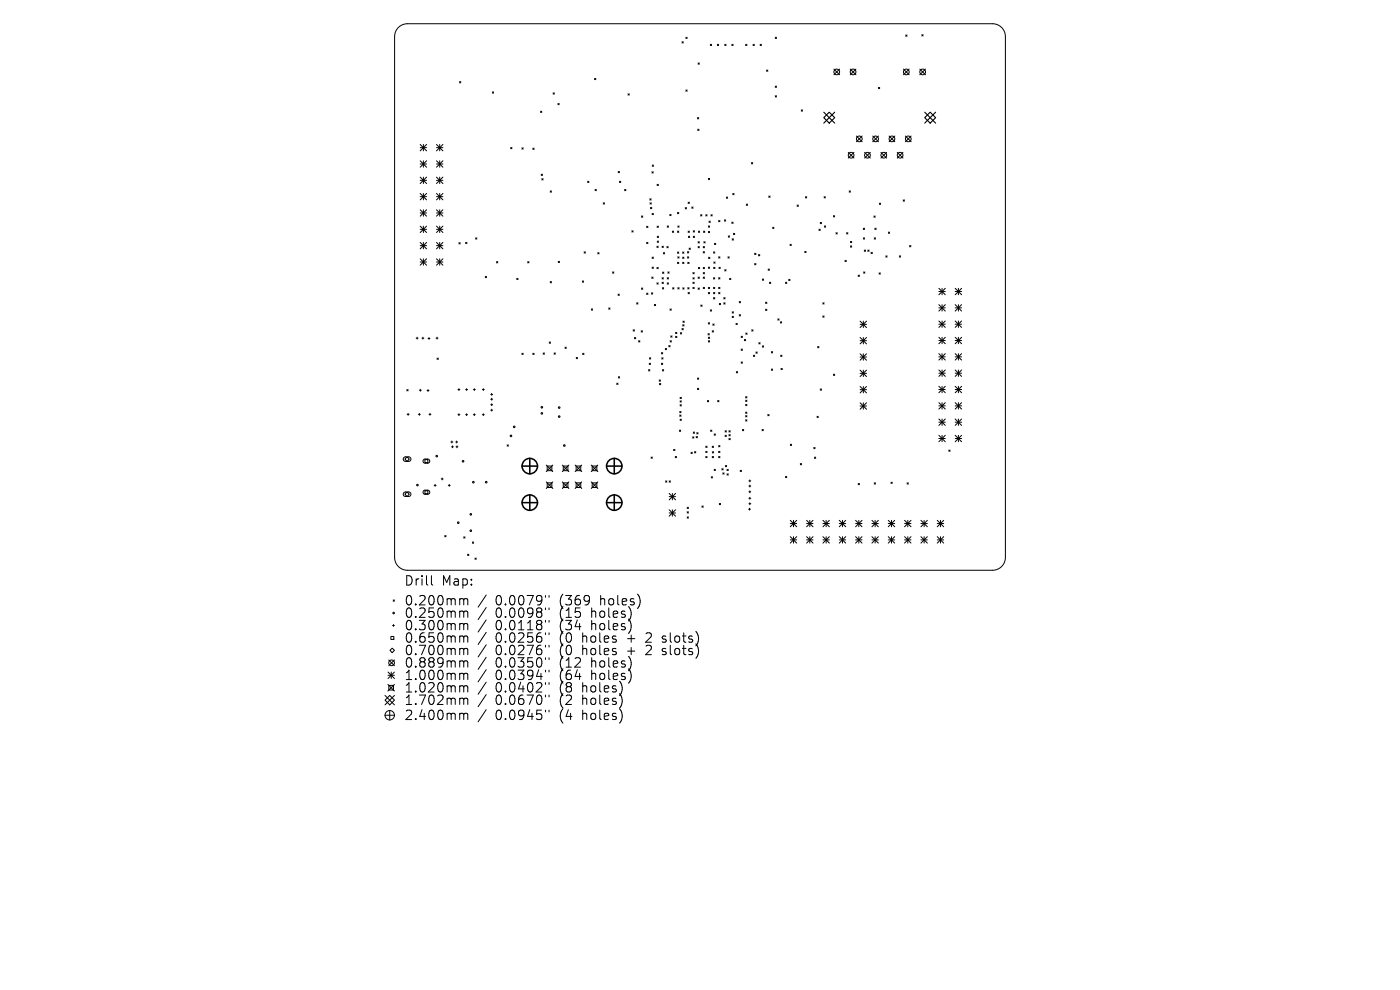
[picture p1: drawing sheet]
<svg xmlns="http://www.w3.org/2000/svg" width="297mm" height="210mm" viewBox="0 0 297 210" stroke-linecap="round" stroke-linejoin="round" font-family="sans-serif">
<defs><g id="words">
<g font-size="2.8">
<text x="85.7" y="124.5">Drill</text>
<text x="93.7" y="124.5">Map:</text>
<text x="85.7" y="128.7">0.200mm</text>
<text x="85.7" y="131.3">0.250mm</text>
<text x="105.1" y="128.7">0.0079&quot;</text>
<text x="105.1" y="131.3">0.0098&quot;</text>
<text x="118.9" y="128.7">(369</text>
<text x="118.9" y="131.3">(15</text>
<text x="125.7" y="131.3">holes)</text>
<text x="127.6" y="128.7">holes)</text>
<text x="85.7" y="134">0.300mm</text>
<text x="85.7" y="136.6">0.650mm</text>
<text x="105.1" y="134">0.0118&quot;</text>
<text x="105.1" y="136.6">0.0256&quot;</text>
<text x="118.9" y="134">(34</text>
<text x="118.9" y="136.6">(0</text>
<text x="123.8" y="136.6">holes</text>
<text x="125.7" y="134">holes)</text>
<text x="133.5" y="136.6">+</text>
<text x="137.7" y="136.6">2</text>
<text x="141.4" y="136.6">slots)</text>
<text x="85.7" y="139.3">0.700mm</text>
<text x="85.7" y="141.9">0.889mm</text>
<text x="105.1" y="139.3">0.0276&quot;</text>
<text x="105.1" y="141.9">0.0350&quot;</text>
<text x="118.9" y="139.3">(0</text>
<text x="118.9" y="141.9">(12</text>
<text x="123.8" y="139.3">holes</text>
<text x="125.7" y="141.9">holes)</text>
<text x="133.5" y="139.3">+</text>
<text x="137.7" y="139.3">2</text>
<text x="141.4" y="139.3">slots)</text>
<text x="85.7" y="144.5">1.000mm</text>
<text x="85.7" y="147.2">1.020mm</text>
<text x="85.7" y="149.8">1.702mm</text>
<text x="105.1" y="144.5">0.0394&quot;</text>
<text x="105.1" y="147.2">0.0402&quot;</text>
<text x="105.1" y="149.8">0.0670&quot;</text>
<text x="118.9" y="144.5">(64</text>
<text x="118.9" y="147.2">(8</text>
<text x="118.9" y="149.8">(2</text>
<text x="123.8" y="147.2">holes)</text>
<text x="123.8" y="149.8">holes)</text>
<text x="125.7" y="144.5">holes)</text>
<text x="85.7" y="153">2.400mm</text>
<text x="105.1" y="153">0.0945&quot;</text>
<text x="118.9" y="153">(4</text>
<text x="123.8" y="153">holes)</text>
</g>
</g></defs>
<g fill="none" stroke="#000" stroke-width=".21">
<path d="M84.5 5.8a2.73 2.73 0 0 1 1.9-.8h124.2a2.73 2.73 0 0 1 2.7 2.8v110.4a2.73 2.73 0 0 1-2.7 2.8h-124.2a2.73 2.73 0 0 1-2.7-2.8v-110.4a2.73 2.73 0 0 1 .8-2zM97.5 17.3l.3 .3M97.8 17.3l-.3 .3M104.4 19.5l.3 .3M104.7 19.5l-.3 .3M117.3 19.7l.3 .3M117.6 19.7l-.3 .3M126.1 16.6l.3 .3M126.4 16.6l-.3 .3M133.2 19.9l.3 .3M133.5 19.9l-.3 .3M144.7 8.9l.3 .2"/>
<path d="M145 8.9l-.3 .2M145.5 7.9l.3 .3M145.5 19.1l.3 .3M145.8 7.9l-.3 .3M145.8 19.1l-.3 .3M148.1 13.4l.3 .2M148.4 13.4l-.3 .2M150.7 9.4l.3 .3M151 9.4l-.3 .3M152.2 9.4l.3 .3M152.5 9.4l-.3 .3M153.8 9.4l.2 .3"/>
<path d="M154 9.4l-.2 .3M155.3 9.4l.2 .3M155.5 9.4l-.2 .3M158.2 9.4l.3 .3M158.5 9.4l-.3 .3M159.8 9.4l.2 .3M160 9.4l-.2 .3M161.3 9.4l.2 .3M161.5 9.4l-.2 .3M162.6 14.9l.3 .2M162.9 14.9l-.3 .2M164.5 7.9l.2 .3"/>
<path d="M164.5 18.3l.2 .2M164.7 7.9l-.2 .3M164.7 18.3l-.2 .2M176.9 14.7l1.2 1.2M178.1 14.7l-1.2 1.2M180.4 14.7l1.2 1.2M181.6 14.7l-1.2 1.2M186.4 18.5l.2 .3M186.6 18.5l-.2 .3M191.7 14.7l1.2 1.2M192.1 7.4l.3 .3M192.4 7.4l-.3 .3"/>
<path d="M192.9 14.7l-1.2 1.2M195.1 14.7l1.2 1.2M195.6 7.4l.2 .2M195.8 7.4l-.2 .2M196.3 14.7l-1.2 1.2M89.1 34.1l1.4 1.4M89.1 30.6l1.4 1.4M89.1 31.3h1.4M89.1 34.8h1.4M89.1 37.6l1.4 1.3M89.1 38.3h1.4M89.8 30.6v1.4"/>
<path d="M89.8 34.1v1.4M89.8 37.6v1.3M90.5 30.6l-1.4 1.4M90.5 34.1l-1.4 1.4M90.5 37.6l-1.4 1.3M92.6 34.1l1.4 1.4M92.6 30.6l1.4 1.4M92.6 37.6l1.4 1.3M92.6 31.3h1.4M92.6 34.8h1.4M92.6 38.3h1.4M93.3 30.6v1.4"/>
<path d="M93.3 34.1v1.4M93.3 37.6v1.3M94 30.6l-1.4 1.4M94 34.1l-1.4 1.4M94 37.6l-1.4 1.3M108.3 31.3l.3 .3M108.6 31.3l-.3 .3M110.7 31.4l.3 .2M111 31.4l-.3 .2M113 31.4l.3 .3M113.3 31.4l-.3 .3M114.7 23.6l.2 .3"/>
<path d="M114.8 37l.3 .2M114.9 23.6l-.2 .3M114.9 37.9l.3 .3M115.1 37l-.3 .2M115.2 37.9l-.3 .3M118.4 21.9l.2 .3M118.6 21.9l-.2 .3M124.7 38.5l.2 .2M124.9 38.5l-.2 .2M131.1 36.4l.3 .2M131.4 36.4l-.3 .2M131.4 38.5l.3 .2"/>
<path d="M131.7 38.5l-.3 .2M138.3 36.4l.3 .3M138.4 35l.2 .3M138.6 36.4l-.3 .3M138.6 35l-.2 .3M139.4 39.1l.3 .3M139.7 39.1l-.3 .3M148 24.9l.2 .3M148 27.4l.3 .3M148.2 24.9l-.2 .3M148.3 27.4l-.3 .3M150.3 37.8l.2 .3"/>
<path d="M150.5 37.8l-.2 .3M159.4 34.5l.3 .3M159.7 34.5l-.3 .3M164.5 20.3l.2 .3M164.7 20.3l-.2 .3M170 23.3l.3 .3M170.3 23.3l-.3 .3M180 32.3l1.2 1.2M181.2 32.3l-1.2 1.2M181.7 28.9l1.2 1.2M182.9 28.9l-1.2 1.2M183.4 32.3l1.2 1.2"/>
<path d="M184.6 32.3l-1.2 1.2M185.2 28.9l1.2 1.2M186.4 28.9l-1.2 1.2M186.9 32.3l1.2 1.2M188.1 32.3l-1.2 1.2M188.6 28.9l1.2 1.2M189.8 28.9l-1.2 1.2M190.3 32.3l1.3 1.2M191.6 32.3l-1.3 1.2M192.1 28.9l1.2 1.2M193.3 28.9l-1.2 1.2M89.1 41l1.4 1.4"/>
<path d="M89.1 41.7h1.4M89.1 44.5l1.4 1.4M89.1 45.2h1.4M89.1 48l1.4 1.3M89.1 48.6h1.4M89.1 51.4l1.4 1.4M89.1 52.1h1.4M89.1 54.9l1.4 1.4M89.1 55.6h1.4M89.8 41v1.4M89.8 44.5v1.4M89.8 48v1.3"/>
<path d="M89.8 51.4v1.4M89.8 54.9v1.4M90.5 41l-1.4 1.4M90.5 44.5l-1.4 1.4M90.5 48l-1.4 1.3M90.5 51.4l-1.4 1.4M90.5 54.9l-1.4 1.4M92.6 41l1.4 1.4M92.6 44.5l1.4 1.4M92.6 41.7h1.4M92.6 45.2h1.4M92.6 51.4l1.4 1.4"/>
<path d="M92.6 48.6h1.4M92.6 54.9l1.4 1.4M92.6 52.1h1.4M92.6 55.6h1.4M92.6 48l1.4 1.3M93.3 41v1.4M93.3 44.5v1.4M93.3 48v1.3M93.3 51.4v1.4M93.3 54.9v1.4M94 41l-1.4 1.4M94 44.5l-1.4 1.4"/>
<path d="M94 48l-1.4 1.3M94 51.4l-1.4 1.4M94 54.9l-1.4 1.4M97.4 51.5l.2 .2M97.6 51.5l-.2 .2M98.8 51.4l.3 .3M99.1 51.4l-.3 .3M100.9 50.5l.3 .2M101.2 50.5l-.3 .2M102.9 58.6l.3 .3M103.2 58.6l-.3 .3M105.3 55.5l.3 .3"/>
<path d="M105.6 55.5l-.3 .3M109.6 59l.3 .3M109.9 59l-.3 .3M111.9 55.5l.3 .3M112.2 55.5l-.3 .3M116.7 40.5l.3 .3M116.7 59.7l.3 .3M117 40.5l-.3 .3M117 59.7l-.3 .3M118.4 55.4l.3 .3M118.7 55.4l-.3 .3M123.5 59.6l.3 .3"/>
<path d="M123.8 59.6l-.3 .3M123.9 53.4l.3 .3M124.2 53.4l-.3 .3M126.2 40.2l.3 .3M126.5 40.2l-.3 .3M126.8 53.6l.3 .3M127.1 53.6l-.3 .3M128 43l.2 .3M128.2 43l-.2 .3M130 57.7l.2 .3M130.2 57.7l-.2 .3M132.5 40.2l.3 .3"/>
<path d="M132.8 40.2l-.3 .3M134 49l.3 .2M134.3 49l-.3 .2M136.1 45.8l.3 .3M136.4 45.8l-.3 .3M137.2 48l.3 .3M137.2 51.4l.3 .3M137.5 48l-.3 .3M137.5 51.4l-.3 .3M137.9 42.2l.2 .2M137.9 43l.3 .3M138 44l.3 .3"/>
<path d="M138.1 42.2l-.2 .2M138.2 43l-.3 .3M138.3 44l-.3 .3M138.3 58.8l.2 .2M138.3 56.7l.3 .2M138.3 45.3l.3 .2M138.3 54.5l.3 .3M138.5 58.8l-.2 .2M138.6 45.3l-.3 .2M138.6 54.5l-.3 .3M138.6 56.7l-.3 .2M139.4 52.2l.2 .3"/>
<path d="M139.4 56.7l.2 .3M139.4 48l.3 .2M139.4 50.1l.3 .3M139.4 51.1l.3 .3M139.6 52.2l-.2 .3M139.6 56.7l-.2 .3M139.7 48l-.3 .2M139.7 50.1l-.3 .3M139.7 51.1l-.3 .3M140.5 52.2l.2 .3M140.5 58.9l.2 .3M140.5 59.9l.2 .2"/>
<path d="M140.6 57.7l.2 .3M140.7 58.9l-.2 .3M140.7 59.9l-.2 .2M140.7 53.6l.3 .3M140.7 52.2l-.2 .3M140.8 57.7l-.2 .3M141 53.6l-.3 .3M141.5 52.3l.2 .3M141.5 58.9l.3 .3M141.5 47.9l.3 .3M141.7 57.7l.3 .3M141.7 52.3l-.2 .3"/>
<path d="M141.8 47.9l-.3 .3M141.8 58.9l-.3 .3M142 57.7l-.3 .3M142.1 45.5l.3 .2M142.4 45.5l-.3 .2M142.6 49l.3 .3M142.9 49l-.3 .3M143.7 53.5l.3 .2M143.7 45.1l.3 .2M143.7 49l.3 .3M143.7 55.6l.3 .3M143.8 54.5l.3 .3"/>
<path d="M143.8 47.9l.3 .3M144 53.5l-.3 .2M144 55.6l-.3 .3M144 45.1l-.3 .2M144 49l-.3 .3M144.1 54.5l-.3 .3M144.1 47.9l-.3 .3M144.8 54.5l.3 .3M144.8 55.6l.3 .3M144.8 53.5l.3 .2M145.1 54.5l-.3 .3M145.1 53.5l-.3 .2"/>
<path d="M145.1 55.6l-.3 .3M145.4 44l.2 .3M145.6 44l-.2 .3M145.8 54.5l.3 .3M145.8 53.4l.3 .3M145.9 55.6l.3 .3M146 42.9l.3 .3M146 49l.3 .3M146 50.1l.3 .3M146.1 54.5l-.3 .3M146.1 53.4l-.3 .3M146.2 55.6l-.3 .3"/>
<path d="M146.2 52.6l.3 .3M146.3 49l-.3 .3M146.3 42.9l-.3 .3M146.3 50.1l-.3 .3M146.5 52.6l-.3 .3M146.8 43.9l.2 .3M147 59.9l.3 .2M147 57.8l.3 .3M147 58.9l.3 .3M147 43.9l-.2 .3M147.1 50.1l.2 .3M147.1 49l.2 .2"/>
<path d="M147.3 57.8l-.3 .3M147.3 58.9l-.3 .3M147.3 59.9l-.3 .2M147.3 50.1l-.2 .3M147.3 49l-.2 .2M148.1 58.8l.3 .2M148.1 51.3l.3 .2M148.1 52.3l.3 .3M148.2 49l.2 .3M148.2 56.7l.2 .3M148.4 51.3l-.3 .2M148.4 52.3l-.3 .3"/>
<path d="M148.4 58.8l-.3 .2M148.4 49l-.2 .3M148.4 56.7l-.2 .3M148.6 45.5l.3 .3M148.9 45.5l-.3 .3M149.2 57.8l.3 .3M149.2 56.7l.3 .3M149.2 53.4l.3 .3M149.2 52.3l.3 .3M149.2 58.8l.3 .2M149.3 49l.2 .3M149.3 51.3l.3 .2"/>
<path d="M149.5 58.8l-.3 .2M149.5 56.7l-.3 .3M149.5 52.3l-.3 .3M149.5 53.4l-.3 .3M149.5 57.8l-.3 .3M149.5 49l-.2 .3M149.6 51.3l-.3 .2M149.7 45.5l.3 .3M150 45.5l-.3 .3M150.3 47.9l.2 .3M150.3 49.1l.2 .3M150.3 56.7l.2 .2"/>
<path d="M150.3 54.6l.3 .2M150.4 46.9l.3 .3M150.5 49.1l-.2 .3M150.5 56.7l-.2 .2M150.5 47.9l-.2 .3M150.6 54.6l-.3 .2M150.7 46.9l-.3 .3M150.8 45.5l.3 .3M151.1 45.5l-.3 .3M151.4 58.9l.2 .3M151.4 53.4l.2 .3M151.4 56.7l.3 .3"/>
<path d="M151.4 55.6l.3 .2M151.6 51.6l.2 .3M151.6 53.4l-.2 .3M151.6 58.9l-.2 .3M151.7 56.7l-.3 .3M151.7 55.6l-.3 .2M151.8 51.6l-.2 .3M152.5 58.9l.2 .3M152.5 54.5l.2 .3M152.5 46.8l.2 .2M152.5 56.7l.3 .3M152.7 46.8l-.2 .2"/>
<path d="M152.7 54.5l-.2 .3M152.7 58.9l-.2 .3M152.8 56.7l-.3 .3M153.7 46.6l.3 .3M153.8 57.2l.2 .3M154 46.6l-.3 .3M154 57.2l-.2 .3M154.1 41.8l.3 .3M154.4 41.8l-.3 .3M154.4 54.5l.3 .3M154.5 50l.3 .3M154.7 54.5l-.3 .3"/>
<path d="M154.8 59l.2 .3M154.8 50l-.3 .3M155 59l-.2 .3M155.3 47.1l.2 .3M155.3 50.7l.3 .2M155.5 41l.2 .3M155.5 47.1l-.2 .3M155.6 50.7l-.3 .2M155.6 49.5l.3 .3M155.7 41l-.2 .3M155.9 49.5l-.3 .3M158.3 43.3l.3 .3"/>
<path d="M158.6 43.3l-.3 .3M160.1 55.9l.3 .3M160.1 53.7l.3 .3M160.4 55.9l-.3 .3M160.4 53.7l-.3 .3M160.9 54l.3 .3M161.2 54l-.3 .3M161.7 59.2l.3 .3M162 59.2l-.3 .3M163 57.1l.2 .2M163.1 41.6l.3 .3M163.2 57.1l-.2 .2"/>
<path d="M163.2 59.9l.3 .2M163.4 41.6l-.3 .3M163.5 59.9l-.3 .2M163.9 48.2l.3 .3M164.2 48.2l-.3 .3M166.6 59.9l.3 .2M166.9 59.9l-.3 .2M167.3 59.3l.3 .2M167.6 59.3l-.3 .2M167.6 51.8l.3 .3M167.9 51.8l-.3 .3M169.1 43.5l.3 .3"/>
<path d="M169.4 43.5l-.3 .3M170.7 53.3l.3 .3M170.9 41.7l.2 .3M171 53.3l-.3 .3M171.1 41.7l-.2 .3M173.7 48.6l.3 .3M174 48.6l-.3 .3M174 47.2l.3 .3M174.3 47.2l-.3 .3M174.8 41.7l.3 .3M174.9 47.9l.3 .3M175.1 41.7l-.3 .3"/>
<path d="M175.2 47.9l-.3 .3M176.8 45.7l.3 .3M177.1 45.7l-.3 .3M177.3 49.4l.3 .2M177.6 49.4l-.3 .2M179.3 55.2l.2 .3M179.5 55.2l-.2 .3M179.6 49.4l.3 .2M179.9 49.4l-.3 .2M180.1 40.5l.3 .3M180.4 51.2l.3 .3M180.4 40.5l-.3 .3"/>
<path d="M180.4 52.2l.3 .2M180.7 51.2l-.3 .3M180.7 52.2l-.3 .2M182.1 58.4l.2 .2M182.3 58.4l-.2 .2M183.1 48.4l.3 .3M183.1 50.5l.3 .2M183.2 57.7l.3 .3M183.4 53l.2 .3M183.4 48.4l-.3 .3M183.4 50.5l-.3 .2M183.5 57.7l-.3 .3"/>
<path d="M183.6 53l-.2 .3M184.1 53l.3 .3M184.4 53l-.3 .3M184.8 53.5l.3 .3M185.1 53.5l-.3 .3M185.4 45.8l.3 .3M185.5 50.5l.2 .2M185.6 48.4l.3 .3M185.7 45.8l-.3 .3M185.7 50.5l-.2 .2M185.9 48.4l-.3 .3M186.5 57.9l.3 .3"/>
<path d="M186.6 43.1l.2 .3M186.8 57.9l-.3 .3M186.8 43.1l-.2 .3M187.9 54.3l.3 .2M188.2 54.3l-.3 .2M188.5 49.2l.2 .3M188.7 49.2l-.2 .3M190.8 54.3l.3 .2M191.1 54.3l-.3 .2M191.6 42.4l.3 .3M191.9 42.4l-.3 .3M193 52.1l.2 .3"/>
<path d="M193.2 52.1l-.2 .3M88.3 71.7h.4M88.5 71.5v.4M89.5 71.7h.4M89.7 71.5v.4M90.8 71.8h.4M91 71.6v.4M92.5 71.7h.4M92.7 76l.3 .2M92.7 71.5v.4M93 76l-.3 .2M110.7 74.9l.3 .3"/>
<path d="M111 74.9l-.3 .3M113 74.9l.3 .3M113.3 74.9l-.3 .3M115.2 74.9l.3 .2M115.5 74.9l-.3 .2M116.5 72.5l.3 .3M116.8 72.5l-.3 .3M117.5 74.9l.3 .2M117.8 74.9l-.3 .2M119.9 73.6l.2 .3M120.1 73.6l-.2 .3M122.2 75.8l.3 .3"/>
<path d="M122.5 75.8l-.3 .3M123.6 74.9l.3 .3M123.9 74.9l-.3 .3M125.5 65.5l.2 .3M125.7 65.5l-.2 .3M129.1 65.3l.3 .3M129.4 65.3l-.3 .3M131.1 62.4l.3 .3M131.2 79.9l.3 .3M131.4 62.4l-.3 .3M131.5 79.9l-.3 .3M134.3 70l.3 .2"/>
<path d="M134.6 70l-.3 .2M134.6 71.6l.3 .3M134.9 71.6l-.3 .3M135.1 64.2l.2 .3M135.3 64.2l-.2 .3M135.5 72.3l.2 .2M135.7 72.3l-.2 .2M136 70.2l.3 .2M136.1 61.1l.3 .3M136.3 70.2l-.3 .2M136.4 61.1l-.3 .3M137.2 62.2l.3 .3"/>
<path d="M137.5 62.2l-.3 .3M137.6 78.4l.3 .3M137.7 77.1l.3 .2M137.8 75.9l.3 .3M137.9 78.4l-.3 .3M138 77.1l-.3 .2M138.1 75.9l-.3 .3M138.2 62.1l.3 .3M138.5 62.1l-.3 .3M138.8 64.6l.3 .2M139.1 64.6l-.3 .2M139.4 60l.2 .3"/>
<path d="M139.6 60l-.2 .3M140.3 77.1l.3 .2M140.3 74.8l.3 .3M140.4 75.9l.3 .3M140.5 61l.3 .3M140.5 78.4l.3 .3M140.6 74.8l-.3 .3M140.6 77.1l-.3 .2M140.7 75.9l-.3 .3M140.8 61l-.3 .3M140.8 78.4l-.3 .3M141.1 73.9l.3 .3"/>
<path d="M141.4 73.9l-.3 .3M141.5 60l.3 .3M141.8 60l-.3 .3M141.9 73.3l.3 .3M142.1 65.5l.3 .3M142.2 73.3l-.3 .3M142.2 72.3l.2 .2M142.3 71.3l.3 .2M142.4 65.5l-.3 .3M142.4 72.3l-.2 .2M142.6 71.3l-.3 .2M142.7 61l.3 .3"/>
<path d="M143 61l-.3 .3M143.3 70.5l.3 .3M143.3 71.3l.3 .3M143.6 70.5l-.3 .3M143.6 71.3l-.3 .3M143.8 61l.3 .3M144.1 61l-.3 .3M144.3 70.6l.3 .2M144.6 70.6l-.3 .2M144.7 69.7l.2 .3M144.8 68.9l.3 .3M144.9 61.1l.2 .2"/>
<path d="M144.9 68.1l.3 .3M144.9 69.7l-.2 .3M145.1 68.9l-.3 .3M145.1 61.1l-.2 .2M145.2 68.1l-.3 .3M145.9 61l.3 .3M146 62l.3 .3M146.2 61l-.3 .3M146.3 62l-.3 .3M147 61l.3 .2M147.3 61l-.3 .2M148.1 61.1l.3 .3"/>
<path d="M148.4 61.1l-.3 .3M148.7 64.7l.2 .3M148.9 64.7l-.2 .3M149.2 61l.3 .2M149.5 61l-.3 .2M150.2 70.8l.3 .2M150.3 68.5l.2 .2M150.3 61l.2 .2M150.3 62l.2 .3M150.3 71.5l.2 .3M150.3 72.3l.2 .2M150.5 70.8l-.3 .2"/>
<path d="M150.5 68.5l-.2 .2M150.5 61l-.2 .2M150.5 62l-.2 .3M150.5 71.5l-.2 .3M150.5 72.3l-.2 .2M150.7 65.7l.3 .3M151 65.7l-.3 .3M151.1 70.2l.3 .2M151.2 68.7l.3 .3M151.4 62l.2 .3M151.4 70.2l-.3 .2M151.4 63.1l.2 .3"/>
<path d="M151.4 61l.2 .2M151.5 68.7l-.3 .3M151.6 62l-.2 .3M151.6 61l-.2 .2M151.6 63.1l-.2 .3M152.5 61l.2 .2M152.5 62l.2 .3M152.6 64.4l.3 .2M152.7 61l-.2 .2M152.7 62l-.2 .3M152.9 64.4l-.3 .2M153.5 64.2l.3 .3"/>
<path d="M153.5 63.1l.3 .3M153.8 63.1l-.3 .3M153.8 64.2l-.3 .3M155.3 66.1l.3 .3M155.3 67.1l.3 .3M155.6 66.1l-.3 .3M155.6 67.1l-.3 .3M156.1 68.6l.3 .3M156.2 78.8l.3 .3M156.4 68.6l-.3 .3M156.5 78.8l-.3 .3M156.8 64l.3 .2"/>
<path d="M156.8 66.8l.3 .2M157.1 64l-.3 .2M157.1 66.8l-.3 .2M157.2 71.3l.3 .3M157.2 74.1l.3 .2M157.2 76.8l.3 .3M157.5 71.3l-.3 .3M157.5 74.1l-.3 .2M157.5 76.8l-.3 .3M157.9 72l.3 .3M158.2 72l-.3 .3M158.2 70.6l.3 .3"/>
<path d="M158.5 70.6l-.3 .3M159.5 70l.3 .2M159.8 70l-.3 .2M159.8 75.3l.3 .3M160.1 75.3l-.3 .3M160.4 74.7l.2 .2M160.6 74.7l-.2 .2M161 72.7l.3 .3M161.3 72.7l-.3 .3M161.7 73.4l.3 .2M162 73.4l-.3 .2M162.4 65.6l.3 .3"/>
<path d="M162.4 64.1l.3 .3M162.7 64.1l-.3 .3M162.7 65.6l-.3 .3M163.6 74.6l.3 .3M163.6 78.3l.3 .3M163.9 74.6l-.3 .3M163.9 78.3l-.3 .3M165 67.6l.3 .3M165.3 67.6l-.3 .3M165.6 68.3l.2 .2M165.6 75.3l.3 .3M165.7 78.1l.3 .3"/>
<path d="M165.8 68.3l-.2 .2M165.9 75.3l-.3 .3M166 78.1l-.3 .3M173.5 73.5l.2 .3M173.7 73.5l-.2 .3M174.6 64.2l.2 .3M174.6 67l.2 .3M174.8 64.2l-.2 .3M174.8 67l-.2 .3M176.8 79.4l.3 .2M177.1 79.4l-.3 .2M182.5 68.1l1.3 1.4"/>
<path d="M182.5 68.8h1.3M182.5 71.6l1.3 1.4M182.5 72.3h1.3M182.5 75.1l1.3 1.3M182.5 75.7h1.3M182.5 78.5l1.3 1.4M182.5 79.2h1.3M183.1 68.1v1.4M183.1 71.6v1.4M183.1 75.1v1.3M183.1 78.5v1.4M183.8 68.1l-1.3 1.4"/>
<path d="M183.8 71.6l-1.3 1.4M183.8 75.1l-1.3 1.3M183.8 78.5l-1.3 1.4M199.2 68.1l1.3 1.4M199.2 68.8h1.3M199.2 79.2h1.3M199.2 61.2l1.3 1.3M199.2 61.8h1.3M199.2 64.6l1.3 1.4M199.2 65.3h1.3M199.2 71.6l1.3 1.3M199.2 72.2h1.3"/>
<path d="M199.2 75l1.3 1.4M199.2 75.7h1.3M199.2 78.5l1.3 1.3M199.9 61.2v1.3M199.9 64.6v1.4M199.9 68.1v1.4M199.9 71.6v1.3M199.9 75v1.4M199.9 78.5v1.3M200.5 61.2l-1.3 1.3M200.5 64.6l-1.3 1.4M200.5 68.1l-1.3 1.4"/>
<path d="M200.5 71.6l-1.3 1.3M200.5 75l-1.3 1.4M200.5 78.5l-1.3 1.3M202.6 61.2l1.4 1.3M202.6 71.6l1.4 1.3M202.6 68.8h1.4M202.6 79.2h1.4M202.6 64.6l1.4 1.4M202.6 61.8h1.4M202.6 68.1l1.4 1.4M202.6 65.3h1.4M202.6 75l1.4 1.4"/>
<path d="M202.6 72.2h1.4M202.6 78.5l1.4 1.3M202.6 75.7h1.4M203.3 61.2v1.3M203.3 64.6v1.4M203.3 68.1v1.4M203.3 71.6v1.3M203.3 75v1.4M203.3 78.5v1.3M204 61.2l-1.4 1.3M204 64.6l-1.4 1.4M204 68.1l-1.4 1.4"/>
<path d="M204 71.6l-1.4 1.3M204 75l-1.4 1.4M204 78.5l-1.4 1.3M85.7 97.1l.3-.2h.9l.2 .3 .1 .4-.4 .3-.9-.1-.3-.3zM85.9 97.4l.5-.5 .4 .5-.4 .5zM86.3 82.6l.3 .3M86.4 87.9h.4M86.6 82.6l-.3 .3M86.6 87.7v.4M88.8 87.9h.4M89 87.7v.4M89 82.8h.4"/>
<path d="M89.2 82.6v.4M89.9 97.5l1-.1 .2 .2v.4l-.3 .2h-.8l-.3-.3zM90.1 97.5h.7v.6h-.7zM90.6 82.8h.4M90.8 82.6v.5M91 87.9h.4M91.2 87.7v.4M95.6 93.8h.5M95.8 94.8h.4M95.9 93.6v.4M96 94.6v.4M96.7 93.8h.4"/>
<path d="M96.7 94.8h.4M96.9 93.6v.4M96.9 94.6v.4M97.1 82.6h.5M97.1 88h.5M97.4 82.4v.4M97.4 87.8v.4M98.8 82.6h.4M98.8 88h.4M99 82.4v.4M99 87.8v.4M100.4 82.6h.4"/>
<path d="M100.4 88h.4M100.6 82.4v.4M100.6 87.8v.4M102.3 82.6h.4M102.3 88h.4M102.5 82.4v.4M102.5 87.8v.4M104.1 83.7h.4M104.1 84.7h.4M104.1 85.8h.4M104.1 87h.4M104.3 83.5v.4"/>
<path d="M104.3 84.5v.4M104.3 85.6v.5M104.3 86.8v.4M107.6 94.4l.3 .2M107.9 94.4l-.3 .2M115.9 98.7l1.4 1.3M116.1 98.9h1v.9h-1zM117.3 98.7l-1.4 1.3M119.3 98.7l1.4 1.3M119.5 98.9h1v.9h-1zM120.7 98.7l-1.4 1.3M122 98.7l1.4 1.3"/>
<path d="M122.2 98.9h1v.9h-1zM123.4 98.7l-1.4 1.3M125.4 98.7l1.4 1.3M125.6 98.9h1v.9h-1zM126.8 98.7l-1.4 1.3M130.8 81.3l.3 .3M131.1 81.3l-.3 .3M138.1 97l.3 .2M138.4 97l-.3 .2M139.8 80.6l.3 .3M139.9 81.3l.3 .3M140.1 80.6l-.3 .3"/>
<path d="M140.2 81.3l-.3 .3M142.9 95.3l.3 .3M143.2 95.3l-.3 .3M143.2 96.8l.3 .3M143.5 96.8l-.3 .3M144.1 91.2l.3 .3M144.2 87.3l.3 .3M144.2 88l.3 .3M144.3 85l.2 .3M144.3 84.3l.2 .3M144.3 85.8l.2 .3M144.3 88.9l.2 .3"/>
<path d="M144.4 91.2l-.3 .3M144.5 87.3l-.3 .3M144.5 88l-.3 .3M144.5 84.3l-.2 .3M144.5 85l-.2 .3M144.5 85.8l-.2 .3M144.5 88.9l-.2 .3M146.6 95.9l.3 .3M146.9 95.9l-.3 .3M146.9 92.7l.3 .2M147.1 91.6l.2 .3M147.2 92.7l-.3 .2"/>
<path d="M147.3 91.6l-.2 .3M147.3 95.8l.3 .3M147.6 95.8l-.3 .3M147.7 92.6l.3 .3M147.8 91.8l.3 .3M148 92.6l-.3 .3M148 80.2l.2 .3M148 82.4l.2 .2M148.1 91.8l-.3 .3M148.2 80.2l-.2 .3M148.2 82.4l-.2 .2M149.7 96.8l.3 .3"/>
<path d="M149.7 94.6l.3 .3M149.7 95.7l.3 .3M150 94.6l-.3 .3M150 95.7l-.3 .3M150 96.8l-.3 .3M150.1 85l.2 .2M150.3 85l-.2 .2M150.8 91.2l.2 .3M151 91.2l-.2 .3M151.1 96.8l.3 .3M151.1 94.6l.3 .3M151.1 95.8l.3 .3"/>
<path d="M151.4 94.6l-.3 .3M151.4 96.8l-.3 .3M151.4 95.8l-.3 .3M151.5 92.1l.3 .2M151.5 99.6l.3 .2M151.8 92.1l-.3 .2M151.8 99.6l-.3 .2M152.3 85l.2 .2M152.5 94.5l.2 .3M152.5 95.7l.2 .3M152.5 96.8l.2 .3M152.5 85l-.2 .2"/>
<path d="M152.7 94.5l-.2 .3M152.7 95.7l-.2 .3M152.7 96.8l-.2 .3M153.1 99.4l.3 .3M153.4 99.4l-.3 .3M153.8 91.4l.3 .2M153.8 92.3l.3 .3M153.9 98.7l.3 .3M154.1 91.4l-.3 .2M154.1 92.3l-.3 .3M154.2 98.7l-.3 .3M154.2 99.6l.3 .2"/>
<path d="M154.5 99.6l-.3 .2M154.6 91.4l.3 .2M154.6 92.2l.3 .3M154.6 93l.3 .3M154.9 91.4l-.3 .2M154.9 92.2l-.3 .3M154.9 93l-.3 .3M157 99.8l.3 .2M157.3 99.8l-.3 .2M157.5 91.1l.3 .3M157.8 91.1l-.3 .3M158.2 84.9l.3 .3"/>
<path d="M158.2 84.1l.3 .3M158.2 85.8l.3 .3M158.2 87.4l.3 .3M158.2 88.2l.3 .2M158.2 89.1l.3 .2M158.5 84.1l-.3 .3M158.5 84.9l-.3 .3M158.5 85.8l-.3 .3M158.5 87.4l-.3 .3M158.5 88.2l-.3 .2M158.5 89.1l-.3 .2M161.7 91.1l.2 .3"/>
<path d="M161.9 91.1l-.2 .3M162.9 87.9l.3 .3M163.2 87.9l-.3 .3M167.7 94.2l.2 .3M167.9 94.2l-.2 .3M169.8 98.3l.3 .3M170.1 98.3l-.3 .3M172.6 94.9l.3 .3M172.8 97l.3 .2M172.9 94.9l-.3 .3M173.1 97l-.3 .2M173.3 88.3l.3 .3"/>
<path d="M173.6 88.3l-.3 .3M174 82.5l.3 .3M174.3 82.5l-.3 .3M182.5 85.4l1.3 1.4M182.5 82l1.3 1.3M182.5 82.7h1.3M182.5 86.1h1.3M183.1 82v1.3M183.1 85.4v1.4M183.8 82l-1.3 1.3M183.8 85.4l-1.3 1.4M199.2 92.3l1.3 1.4"/>
<path d="M199.2 82.6h1.3M199.2 81.9l1.3 1.4M199.2 85.4l1.3 1.4M199.2 86.1h1.3M199.2 88.9l1.3 1.3M199.2 89.6h1.3M199.2 93h1.3M199.9 81.9v1.4M199.9 85.4v1.4M199.9 88.9v1.3M199.9 92.3v1.4M200.5 81.9l-1.3 1.4"/>
<path d="M200.5 85.4l-1.3 1.4M200.5 88.9l-1.3 1.3M200.5 92.3l-1.3 1.4M201.3 95.5l.3 .2M201.6 95.5l-.3 .2M202.6 82.6h1.4M202.6 81.9l1.4 1.4M202.6 85.4l1.4 1.4M202.6 88.9l1.4 1.3M202.6 86.1h1.4M202.6 92.3l1.4 1.4M202.6 89.6h1.4"/>
<path d="M202.6 93h1.4M203.3 81.9v1.4M203.3 85.4v1.4M203.3 88.9v1.3M203.3 92.3v1.4M204 81.9l-1.4 1.4M204 85.4l-1.4 1.4M204 88.9l-1.4 1.3M204 92.3l-1.4 1.4M85.7 104.5l.3-.1h.9l.2 .2 .1 .4-.4 .3h-.9l-.3-.4zM85.9 104.8l.5-.4 .4 .4-.4 .5zM89.9 104.1l1-.1 .2 .2v.4l-.3 .2h-.8l-.2-.3z"/>
<path d="M90.1 104.1h.7v.6h-.7zM92.1 103h.4M92.3 102.8v.4M93.6 101.6h.4M93.8 101.4v.4M94.4 113.6l.2 .3M94.6 113.6l-.2 .3M95.1 103h.4M95.3 102.8v.4M98.4 113.9l.2 .3M98.6 113.9l-.2 .3M99.2 117.6l.3 .2"/>
<path d="M99.5 117.6l-.3 .2M100.2 115l.3 .2M100.5 115l-.3 .2M100.8 118.4l.2 .3M101 118.4l-.2 .3M115.9 102.2l1.4 1.4M116.1 102.4h1v1h-1zM117.3 102.2l-1.4 1.4M119.3 102.2l1.4 1.4M119.5 102.4h1v1h-1zM120.7 102.2l-1.4 1.4M122 102.2l1.4 1.4"/>
<path d="M122.2 102.4h1v1h-1zM123.4 102.2l-1.4 1.4M125.4 102.2l1.4 1.4M125.6 102.4h1v1h-1zM126.8 102.2l-1.4 1.4M141.2 102l.3 .3M141.5 102l-.3 .3M142 102l.2 .3M142 105.4h1.3M142 104.7l1.3 1.3M142 108.1l1.3 1.4M142 108.8h1.3"/>
<path d="M142.2 102l-.2 .3M142.6 104.7v1.3M142.6 108.1v1.4M143.3 104.7l-1.3 1.3M143.3 108.1l-1.3 1.4M145.8 107.6l.2 .3M145.8 108.6l.2 .2M145.8 109.6l.2 .3M146 107.6l-.2 .3M146 108.6l-.2 .2M146 109.6l-.2 .3M148.9 107.3l.3 .3"/>
<path d="M149.2 107.3l-.3 .3M150.9 101.1l.3 .3M151.2 101.1l-.3 .3M152.6 106.8l.3 .3M152.9 106.8l-.3 .3M153.3 100.3l.3 .3M153.6 100.3l-.3 .3M154.2 100.5l.3 .3M154.5 100.5l-.3 .3M158.8 108h.4M158.9 102h.4M158.9 103.1h.4"/>
<path d="M158.9 104.3h.4M158.9 105.7h.4M158.9 106.9h.4M159 107.8v.4M159.1 101.8v.4M159.1 102.9v.4M159.1 104.1v.4M159.1 105.5v.4M159.1 106.6v.5M166.6 101.1l.3 .2M166.9 101.1l-.3 .2M167.7 110.4l1.3 1.3"/>
<path d="M167.7 111.1h1.3M167.7 113.8l1.3 1.4M167.7 114.5h1.3M168.3 110.4v1.3M168.3 113.8v1.4M169 110.4l-1.3 1.3M169 113.8l-1.3 1.4M171.1 113.8l1.4 1.4M171.1 111.1h1.4M171.1 114.5h1.4M171.1 110.4l1.4 1.3M171.8 110.4v1.3"/>
<path d="M171.8 113.8v1.4M172.5 110.4l-1.4 1.3M172.5 113.8l-1.4 1.4M174.6 111.1h1.3M174.6 114.5h1.3M174.6 113.8l1.3 1.4M174.6 110.4l1.3 1.3M175.3 110.4v1.3M175.3 113.8v1.4M175.9 110.4l-1.3 1.3M175.9 113.8l-1.3 1.4M178 111.1h1.4"/>
<path d="M178 114.5h1.4M178 110.4l1.4 1.3M178 113.8l1.4 1.4M178.7 110.4v1.3M178.7 113.8v1.4M179.4 110.4l-1.4 1.3M179.4 113.8l-1.4 1.4M181.5 110.4l1.4 1.3M181.5 111.1h1.4M181.5 114.5h1.4M181.5 113.8l1.4 1.4M182.1 102.6l.2 .2"/>
<path d="M182.2 110.4v1.3M182.2 113.8v1.4M182.3 102.6l-.2 .2M182.9 110.4l-1.4 1.3M182.9 113.8l-1.4 1.4M185 113.8l1.3 1.4M185 111.1h1.3M185 114.5h1.3M185 110.4l1.3 1.3M185.5 102.4l.2 .3M185.7 110.4v1.3M185.7 113.8v1.4"/>
<path d="M185.7 102.4l-.2 .3M186.3 110.4l-1.3 1.3M186.3 113.8l-1.3 1.4M188.4 110.4l1.4 1.3M188.4 111.1h1.4M188.4 114.5h1.4M188.4 113.8l1.4 1.4M189 102.3l.3 .3M189.1 110.4v1.3M189.1 113.8v1.4M189.3 102.3l-.3 .3M189.8 110.4l-1.4 1.3"/>
<path d="M189.8 113.8l-1.4 1.4M191.9 113.8l1.4 1.4M191.9 111.1h1.4M191.9 114.5h1.4M191.9 110.4l1.4 1.3M192.4 102.4l.3 .3M192.6 110.4v1.3M192.6 113.8v1.4M192.7 102.4l-.3 .3M193.3 110.4l-1.4 1.3M193.3 113.8l-1.4 1.4M195.4 111.1h1.3"/>
<path d="M195.4 114.5h1.3M195.4 113.8l1.3 1.4M195.4 110.4l1.3 1.3M196 110.4v1.3M196 113.8v1.4M196.7 110.4l-1.3 1.3M196.7 113.8l-1.3 1.4M198.8 110.4l1.4 1.3M198.8 111.1h1.4M198.8 114.5h1.4M198.8 113.8l1.4 1.4M199.5 110.4v1.3"/>
<path d="M199.5 113.8v1.4M200.2 110.4l-1.4 1.3M200.2 113.8l-1.4 1.4M82.5 140l1.2 1.2M82.9 135h.6v.6h-.6zM83.2 137.5l.5 .5-.5 .4-.5-.4zM83.3 132.7h.4M83.4 127.3l.3 .2M83.5 132.5v.4M83.7 127.3l-.3 .2M83.7 140l-1.2 1.2M91.5 122.1v1.7l.3 .3"/>
<path d="M97.8 127h.3l.3 .3M97.8 129.6h.3l.3 .3M97.8 132.3h.3l.3 .3M97.8 134.9h.3l.3 .3M97.8 137.5h.3l.3 .3M98.4 127.3l.3-.3 .4 .1 .1 1.2M98.4 127.3v1M98.4 129.9v1.1M98.4 132.6v1M98.4 135.2v1M98.4 137.8v1.1M98.4 129.9l.3-.3 .4 .1 .1 1.3"/>
<path d="M98.4 132.6l.3-.3 .4 .1 .1 1.2M98.4 135.2l.3-.3 .4 .1 .1 1.2M98.4 137.8l.3-.3 .4 .1 .1 1.3M103.1 126.2l-1.7 2.6M103.1 128.9l-1.7 2.5M103.1 131.5l-1.7 2.6M103.1 134.1l-1.7 2.6M103.1 136.8l-1.7 2.6M103.1 139.4l-1.7 2.6M115.7 126.3v.4M115.7 129v.3M115.7 131.6v.4"/>
<path d="M115.7 134.2v.4M115.7 136.9v.4M115.7 139.5v.4M116.5 126.3v.4M116.5 129v.3M116.5 131.6v.4M116.5 134.2v.4M116.5 136.9v.4M116.5 139.5v.4M140.5 136.1l.2 .1M140.5 138.8l.2 .1M140.6 135v.5"/>
<path d="M140.6 137.6v.5M81.7 148.5l1-1 1 1-1 1zM81.7 147.5l2 2M81.7 151.7h2M82.3 145.2l1.4 1.4M82.3 142.6l1.4 1.3M82.3 143.2h1.4M82.5 145.4h1v1h-1zM82.7 150.7v2M83 142.6v1.3M83.7 145.2l-1.4 1.4M83.7 142.6l-1.4 1.3"/>
<path d="M83.7 147.5l-2 2M97.8 140.2h.3l.3 .3M97.8 142.8h.3l.3 .3M97.8 145.5l.5 .1 .1 .2M97.8 148.1h.3l.3 .3M97.8 151.3h.3l.3 .3M98.4 140.5v1M98.4 143.1v1.1M98.4 145.8v1M98.4 148.4v1M98.4 151.6v1M98.4 140.5l.3-.3 .4 .1 .1 1.2"/>
<path d="M98.4 143.1l.3-.3 .4 .1 .1 1.3M98.4 145.8l.3-.3 .4 .1 .1 1.2M98.4 148.4l.3-.3 .4 .1 .1 1.2M98.4 151.6l.3-.3 .4 .1 .1 1.2M103.1 142.1l-1.7 2.5M103.1 144.7l-1.7 2.6M103.1 147.3l-1.7 2.6M103.1 150.5l-1.7 2.6M115.7 142.2v.3M115.7 144.8v.4M115.7 147.4v.4M115.7 150.6v.4"/>
<path d="M116.5 142.2v.3M116.5 144.8v.4M116.5 147.4v.4M116.5 150.6v.4"/>
<circle cx="177.5" cy="15.3" r=".61"/>
<circle cx="181" cy="15.3" r=".61"/>
<circle cx="192.3" cy="15.3" r=".61"/>
<circle cx="195.7" cy="15.3" r=".61"/>
<circle cx="180.6" cy="32.9" r=".61"/>
<circle cx="182.3" cy="29.5" r=".61"/>
<circle cx="184" cy="32.9" r=".61"/>
<circle cx="185.8" cy="29.5" r=".61"/>
<circle cx="187.5" cy="32.9" r=".61"/>
<circle cx="189.2" cy="29.5" r=".61"/>
<circle cx="191" cy="32.9" r=".61"/>
<circle cx="192.7" cy="29.5" r=".61"/>
<circle cx="92.6" cy="96.8" r=".17"/>
<circle cx="98.2" cy="97.9" r=".17"/>
<circle cx="108.4" cy="92.5" r=".17"/>
<circle cx="109.1" cy="90.6" r=".17"/>
<circle cx="114.9" cy="86.4" r=".17"/>
<circle cx="114.9" cy="87.7" r=".17"/>
<circle cx="118.6" cy="88.4" r=".17"/>
<circle cx="118.6" cy="86.5" r=".17"/>
<circle cx="119.7" cy="94.5" r=".17"/>
<circle cx="88.6" cy="102.9" r=".17"/>
<circle cx="97.2" cy="110.9" r=".17"/>
<circle cx="99.9" cy="112.6" r=".17"/>
<circle cx="99.9" cy="109.1" r=".17"/>
<circle cx="100.4" cy="102.3" r=".17"/>
<circle cx="103.1" cy="102.3" r=".17"/>
<circle cx="83.5" cy="130" r=".17"/>
<circle cx="82.7" cy="151.7" r="1"/>
<circle cx="83.1" cy="140.6" r=".61"/>
</g>
<path d="M174.8 23.8l2.3 2.3M175.9 23.8l1.2 1.2-1.2 1.1-1.1-1.1zM177.1 23.8l-2.3 2.3M196.2 23.8l2.3 2.3M197.3 23.8l1.2 1.2-1.2 1.1-1.1-1.1zM198.5 23.8l-2.3 2.3" fill="none" stroke="#000" stroke-width=".23"/>
<g fill="none" stroke="#000" stroke-width=".33">
<path d="M110.8 98.9h3.2M112.4 97.2v3.3M128.7 98.9h3.2M130.3 97.2v3.3M110.8 106.6h3.2M112.4 105v3.3M128.7 106.6h3.2M130.3 105v3.3"/>
<circle cx="112.4" cy="98.9" r="1.64"/>
<circle cx="130.3" cy="98.9" r="1.64"/>
<circle cx="112.4" cy="106.6" r="1.64"/>
<circle cx="130.3" cy="106.6" r="1.64"/>
</g>
<use href="#words"/>
</svg>
